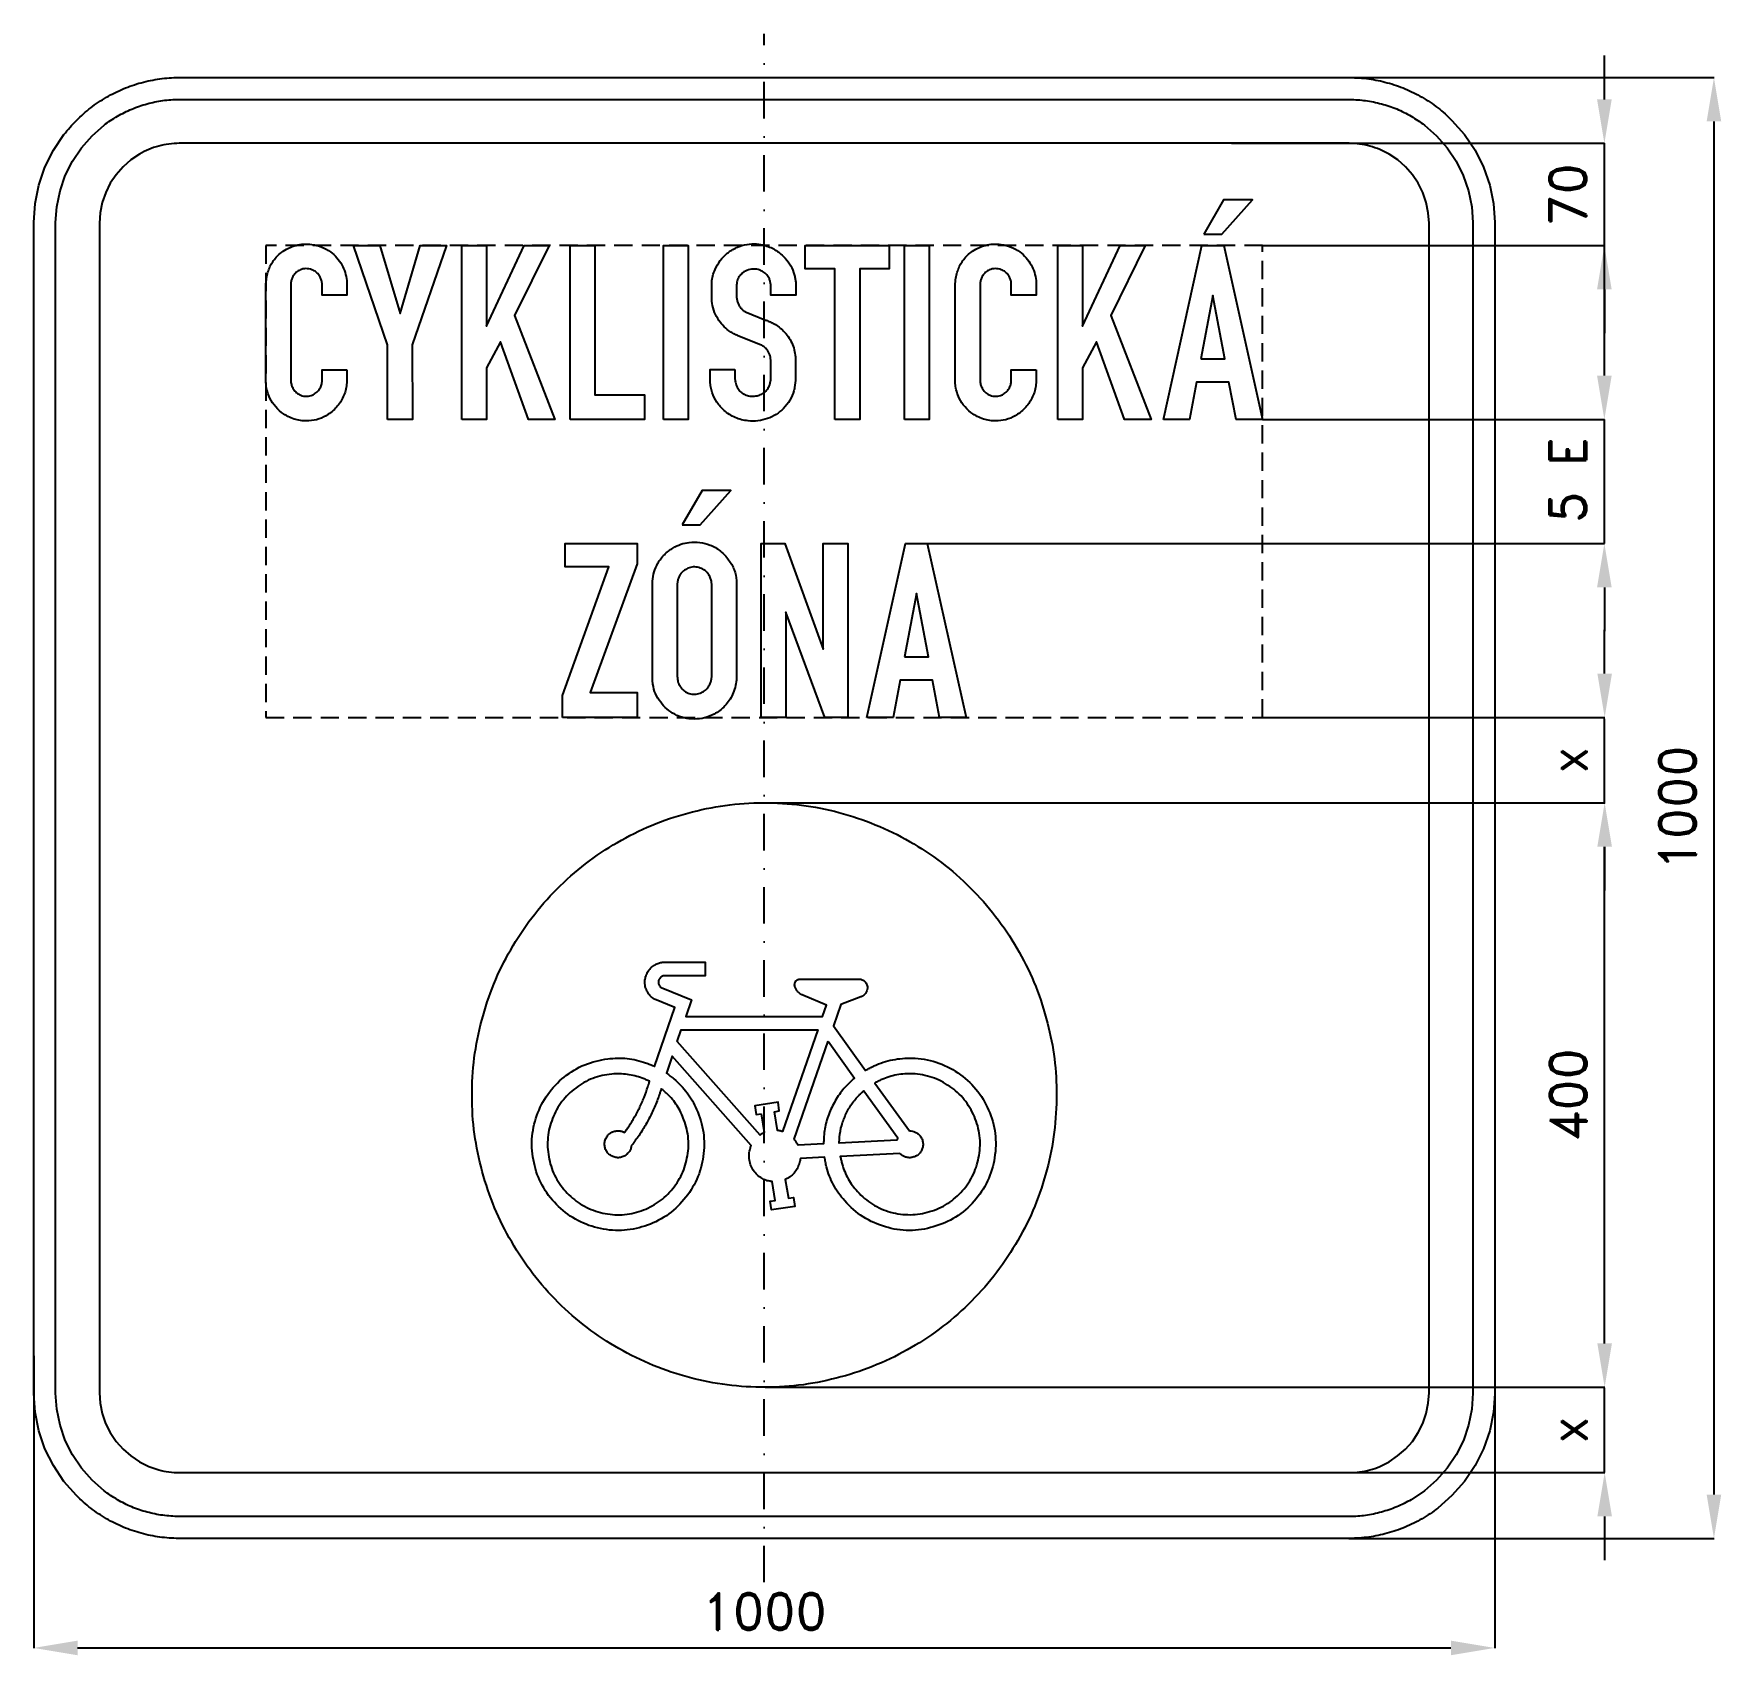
# Model space of a CAD drawing. Header units: millimetres. Extents: x -500 to 655, y -580 to 530.
import ezdxf

# ---------------------------------------------------------------- set-up
doc = ezdxf.new("R2010")
doc.units = ezdxf.units.MM
doc.header["$LTSCALE"] = 5
doc.linetypes.add('ČERCHOVANÁX2', pattern=[2, 1, -0.5, 0, -0.5])
doc.linetypes.add('ČÁRKOVANÁX2', pattern=[1.5, 1, -0.5])
doc.layers.add('Kóty', color=2, linetype='Continuous')
doc.layers.add('Značka', color=7, linetype='Continuous')
doc.styles.get("Standard").update_dxf_attribs({"font": 'romand.shx', "height": 25})
doc.dimstyles.get("Standard").update_dxf_attribs({"dimtxt": 25, "dimasz": 30, "dimexe": 0.18, "dimexo": 0.0625, "dimgap": 12.5, "dimtad": 1, "dimdec": 0, "dimzin": 0, "dimdsep": 46, "dimtxsty": 'Standard', "dimcen": 0.09, "dimadec": 0, "dimazin": 0, "dimtfac": 1, "dimtdec": 0, "dimtofl": 0, "dimtmove": 0, "dimatfit": 3, "dimfxl": 1, "dimtolj": 1, "dimtzin": 0, "dimarcsym": 0})

msp = doc.modelspace()

# ---------------------------------------------------------------- texts
at = {"layer": 'Kóty', "insert": (550, 224.6), "char_height": 25, "attachment_point": 5, "rotation": 90}
msp.add_mtext('\\A1;5 E', dxfattribs=at)

# ---------------------------------------------------------------- blocks, each defined once
blk = doc.blocks.new('*D0')
at = {"layer": 'Defpoints', "color": 0, "transparency": 16777216}
for p in [(319.8, 455), (341.1, 385), (575, 385)]:
    blk.add_point(p, dxfattribs=at)
at = {"layer": 'Kóty', "color": 0, "lineweight": -2, "transparency": 16777216}
for p, q in [((575, 485), (575, 515)), ((319.9, 455), (575.2, 455)), ((341.1, 385), (575.2, 385)), ((575, 355), (575, 325))]:
    blk.add_line(p, q, dxfattribs=at)
at = {"layer": 'Kóty', "color": 0, "transparency": 16777216}
for points in [[(570, 485), (580, 485), (575, 455)], [(570, 355), (580, 355), (575, 385)]]:
    blk.add_solid(points, dxfattribs=at)
at = {"layer": 'Kóty', "color": 0, "transparency": 16777216, "insert": (550, 420), "char_height": 25, "attachment_point": 5, "rotation": 90}
blk.add_mtext('\\A1;70', dxfattribs=at)
blk = doc.blocks.new('*D1')
at = {"layer": 'Defpoints', "color": 0, "transparency": 16777216}
for p in [(400, 500), (400, -500), (650, -500)]:
    blk.add_point(p, dxfattribs=at)
at = {"layer": 'Kóty', "color": 0, "lineweight": -2, "transparency": 16777216}
for p, q in [((400.0625, 500), (650.18, 500)), ((650, 470), (650, -470)), ((400.0625, -500), (650.18, -500))]:
    blk.add_line(p, q, dxfattribs=at)
at = {"layer": 'Kóty', "color": 0, "transparency": 16777216}
for points in [[(645, 470), (655, 470), (650, 500)], [(645, -470), (655, -470), (650, -500)]]:
    blk.add_solid(points, dxfattribs=at)
at = {"layer": 'Kóty', "color": 0, "transparency": 16777216, "insert": (625, 0), "char_height": 25, "attachment_point": 5, "rotation": 90}
blk.add_mtext('\\A1;1000', dxfattribs=at)
blk = doc.blocks.new('*D2')
at = {"layer": 'Defpoints', "color": 0, "transparency": 16777216}
for p in [(341.1, 62), (-1.7, 3.5), (575.2, 3.5)]:
    blk.add_point(p, dxfattribs=at)
at = {"layer": 'Kóty', "color": 0, "lineweight": -2, "transparency": 16777216}
for p, q in [((575.2, 92), (575.2, 122)), ((341.1, 62), (575.4, 62)), ((-1.6, 3.5), (575.4, 3.5)), ((575.2, -26.5), (575.2, -56.5))]:
    blk.add_line(p, q, dxfattribs=at)
at = {"layer": 'Kóty', "color": 0, "transparency": 16777216}
for points in [[(570.2, 92), (580.2, 92), (575.2, 62)], [(570.2, -26.5), (580.2, -26.5), (575.2, 3.5)]]:
    blk.add_solid(points, dxfattribs=at)
at = {"layer": 'Kóty', "color": 0, "transparency": 16777216, "insert": (550.2, 32.8), "char_height": 25, "attachment_point": 5, "rotation": 90}
blk.add_mtext('\\A1;x', dxfattribs=at)
blk = doc.blocks.new('*D3')
at = {"layer": 'Defpoints', "color": 0, "transparency": 16777216}
for p in [(0.6, -396.5), (575.2, -396.5), (-12.6, -455)]:
    blk.add_point(p, dxfattribs=at)
at = {"layer": 'Kóty', "color": 0, "lineweight": -2, "transparency": 16777216}
for p, q in [((575.2, -366.5), (575.2, -336.5)), ((0.6, -396.5), (575.4, -396.5)), ((-12.6, -455), (575.4, -455)), ((575.2, -485), (575.2, -515))]:
    blk.add_line(p, q, dxfattribs=at)
at = {"layer": 'Kóty', "color": 0, "transparency": 16777216}
for points in [[(570.2, -366.5), (580.2, -366.5), (575.2, -396.5)], [(570.2, -485), (580.2, -485), (575.2, -455)]]:
    blk.add_solid(points, dxfattribs=at)
at = {"layer": 'Kóty', "color": 0, "transparency": 16777216, "insert": (550.2, -425.8), "char_height": 25, "attachment_point": 5, "rotation": 90}
blk.add_mtext('\\A1;x', dxfattribs=at)
blk = doc.blocks.new('*D4')
at = {"layer": 'Defpoints', "color": 0, "transparency": 16777216}
for p in [(-1.8, 3.5), (575.2, 3.5), (0.5, -396.5)]:
    blk.add_point(p, dxfattribs=at)
at = {"layer": 'Kóty', "color": 0, "lineweight": -2, "transparency": 16777216}
for p, q in [((-1.7, 3.5), (575.4, 3.5)), ((575.2, -366.5), (575.2, -26.5)), ((0.6, -396.5), (575.4, -396.5))]:
    blk.add_line(p, q, dxfattribs=at)
at = {"layer": 'Kóty', "color": 0, "transparency": 16777216}
for points in [[(570.2, -26.5), (580.2, -26.5), (575.2, 3.5)], [(570.2, -366.5), (580.2, -366.5), (575.2, -396.5)]]:
    blk.add_solid(points, dxfattribs=at)
at = {"layer": 'Kóty', "color": 0, "transparency": 16777216, "insert": (550.2, -196.5), "char_height": 25, "attachment_point": 5, "rotation": 90}
blk.add_mtext('\\A1;400', dxfattribs=at)
blk = doc.blocks.new('*D5')
at = {"layer": 'Defpoints', "color": 0, "transparency": 16777216}
for p in [(500, -355.8), (-500, -375), (500, -575)]:
    blk.add_point(p, dxfattribs=at)
at = {"layer": 'Kóty', "color": 0, "lineweight": -2, "transparency": 16777216}
for p, q in [((500, -355.9), (500, -575.2)), ((-500, -375.1), (-500, -575.2)), ((-470, -575), (470, -575))]:
    blk.add_line(p, q, dxfattribs=at)
at = {"layer": 'Kóty', "color": 0, "transparency": 16777216}
for points in [[(-470, -570), (-470, -580), (-500, -575)], [(470, -570), (470, -580), (500, -575)]]:
    blk.add_solid(points, dxfattribs=at)
at = {"layer": 'Kóty', "color": 0, "transparency": 16777216, "insert": (0, -550), "char_height": 25, "attachment_point": 5}
blk.add_mtext('\\A1;1000', dxfattribs=at)

# ---------------------------------------------------------------- dimensions: what is measured, and where the dimension line sits
at = {"layer": 'Kóty'}
for base, p1, p2, picture, middle in [((575, 385), (319.8, 455), (341.1, 385), '*D0', (550, 420)), ((650, -500), (400, 500), (400, -500), '*D1', (625, 0)), ((575.2, 3.5), (0.5, -396.5), (-1.8, 3.5), '*D4', (550.2, -196.5))]:
    dim = msp.add_linear_dim(base=base, p1=p1, p2=p2, angle=90, dimstyle='Standard', dxfattribs=at)
    dim.commit()
    dim.dimension.update_dxf_attribs({"geometry": picture, "text_midpoint": middle})
for base, p1, p2, picture, middle in [((575.2, 3.5), (341.1, 62), (-1.7, 3.5), '*D2', (550.2, 32.8)), ((575.2, -396.5), (-12.6, -455), (0.6, -396.5), '*D3', (550.2, -425.8))]:
    dim = msp.add_linear_dim(base=base, p1=p1, p2=p2, angle=90, text='x', dimstyle='Standard', dxfattribs=at)
    dim.commit()
    dim.dimension.update_dxf_attribs({"geometry": picture, "text_midpoint": middle})
dim = msp.add_linear_dim(base=(500, -575), p1=(-500, -375), p2=(500, -355.8), dimstyle='Standard', dxfattribs=at)
dim.commit()
dim.dimension.update_dxf_attribs({"geometry": '*D5', "text_midpoint": (0, -550)})

# ---------------------------------------------------------------- linework, layer by layer
at = {"layer": 'Kóty'}
for p, q in [((575, 296), (575, 415.3)), ((341.1, 266), (575.2, 266)), ((111.6, 181), (575.2, 181)), ((575, 151), (575, 121))]:
    msp.add_line(p, q, dxfattribs=at)
for points in [[(575, 385), (575, 455)], [(575, 181), (575, 266)], [(575.2, 3), (575.2, 61)], [(575.2, -455), (575.2, -397)]]:
    msp.add_lwpolyline(points, dxfattribs=at)
for points in [[(570, 296), (580, 296), (575, 266)], [(570, 151), (580, 151), (575, 181)]]:
    msp.add_solid(points, dxfattribs=at)
at = {"layer": 'Značka', "color": 6, "linetype": 'ČERCHOVANÁX2', "ltscale": 5}
msp.add_lwpolyline([(0, -530), (0, 530)], dxfattribs=at)
at = {"layer": 'Značka', "color": 3}
for points in [[(-400, -500), (-400.4, -500), (-400.8, -500, -0.032182), (-413.7, -499.1, -0.035454), (-426.4, -496.5, -0.036283), (-438.7, -492.3, -0.034431), (-450.2, -486.5, -0.033715), (-461, -479.3, -0.034071), (-470.7, -470.7), (-479.3, -461), (-486.5, -450.2), (-492.3, -438.7), (-496.5, -426.4), (-499.1, -413.7), (-500, -400.8), (-500, -400.4), (-500, -400), (-500, 400), (-500, 400.4), (-500, 400.8), (-499.1, 413.7), (-496.5, 426.4), (-492.3, 438.7), (-486.5, 450.2), (-479.3, 461, -0.034072), (-470.7, 470.7, -0.034226), (-461, 479.3, -0.034225), (-450.2, 486.5, -0.034051), (-438.7, 492.3, -0.033415), (-426.4, 496.5, -0.034139), (-413.7, 499.1, -0.036743), (-400.8, 500), (-400.4, 500), (-400, 500), (400, 500), (400.4, 500), (400.8, 500, -0.032182), (413.7, 499.1, -0.035447), (426.4, 496.5, -0.036272), (438.7, 492.3, -0.034433), (450.2, 486.5, -0.033723), (461, 479.3, -0.034091), (470.7, 470.7), (479.3, 461), (486.5, 450.2), (492.3, 438.6), (496.5, 426.4), (499.1, 413.7), (500, 400.8), (500, 400.4), (500, 400), (500, -400), (500, -400.4), (500, -400.8), (499.1, -413.7), (496.5, -426.4), (492.3, -438.7), (486.5, -450.2), (479.3, -461), (470.7, -470.7), (461, -479.3, -0.03423), (450.2, -486.5, -0.034043), (438.6, -492.3, -0.033413), (426.4, -496.5, -0.034125), (413.7, -499.1, -0.036744), (400.8, -500), (400.4, -500), (400, -500), (-400, -500)], [(-400, -485), (-400.3, -485), (-400.7, -485, -0.032179), (-411.6, -484.2, -0.035445), (-422.4, -482, -0.03627), (-432.9, -478.5, -0.034397), (-442.7, -473.5, -0.033743), (-451.9, -467.4), (-460.1, -460.1), (-467.4, -451.9), (-473.5, -442.7), (-478.4, -432.9), (-482, -422.4), (-484.3, -411.6), (-485, -400.7), (-485, -400.3), (-485, -400), (-485, 400), (-485, 400.3), (-485, 400.7), (-484.2, 411.6), (-482, 422.4), (-478.5, 432.9), (-473.5, 442.7), (-467.4, 451.9), (-460.1, 460.1), (-451.9, 467.4, -0.034197), (-442.7, 473.5, -0.034036), (-432.9, 478.4, -0.0334), (-422.4, 482, -0.034125), (-411.6, 484.3, -0.036744), (-400.7, 485), (-400.3, 485), (-400, 485), (400, 485), (400.3, 485), (400.7, 485, -0.032173), (411.6, 484.2, -0.03544), (422.4, 482, -0.036264), (432.9, 478.5, -0.034423), (442.7, 473.5, -0.033724), (451.9, 467.4), (460.1, 460.1), (467.4, 451.9), (473.5, 442.7), (478.4, 432.9), (482, 422.4), (484.3, 411.6), (485, 400.7), (485, 400.3), (485, 400), (485, -400), (485, -400.3), (485, -400.7), (484.2, -411.6), (482, -422.4), (478.5, -432.9), (473.5, -442.7), (467.4, -451.9), (460.1, -460.1), (451.9, -467.4), (442.7, -473.5, -0.034052), (432.9, -478.4, -0.033405), (422.4, -482, -0.03413), (411.6, -484.3, -0.036744), (400.7, -485), (400.3, -485), (400, -485), (-400, -485)], [(-400, -455), (400, -455), (400.2, -455), (400.4, -455, 0.032181), (407.5, -454.5, 0.035434), (414.5, -453.1, 0.036239), (421.3, -450.8), (427.6, -447.6), (433.5, -443.6), (438.9, -438.9), (443.6, -433.6), (447.6, -427.6), (450.8, -421.3), (453, -414.5), (454.5, -407.5), (455, -400.4), (455, -400.2), (455, -400), (455, 400), (455, 400.2), (455, 400.4), (454.5, 407.5), (453, 414.5), (450.8, 421.3), (447.6, 427.6), (443.6, 433.5), (438.9, 438.9), (433.6, 443.6), (427.6, 447.6), (421.3, 450.8, 0.033381), (414.5, 453, 0.0341), (407.5, 454.5, 0.036743), (400.4, 455), (400.2, 455), (400, 455), (-400, 455), (-400.2, 455), (-400.4, 455, 0.032168), (-407.5, 454.5, 0.035417), (-414.5, 453, 0.036291), (-421.3, 450.8, 0.034445), (-427.6, 447.6), (-433.6, 443.6), (-438.9, 438.9), (-443.6, 433.5), (-447.6, 427.6), (-450.7, 421.3), (-453.1, 414.5), (-454.5, 407.5), (-455, 400.4), (-455, 400.2), (-455, 400), (-455, -400), (-455, -400.2), (-455, -400.4), (-454.5, -407.5), (-453.1, -414.5), (-450.8, -421.3), (-447.6, -427.6), (-443.6, -433.6), (-438.9, -438.9), (-433.6, -443.6), (-427.6, -447.6), (-421.3, -450.7), (-414.5, -453.1, 0.034105), (-407.5, -454.5, 0.036732), (-400.4, -455), (-400.2, -455), (-400, -455)], [(-285.8, 300), (-285.8, 291.7), (-285.8, 291.3), (-285.8, 290.9, -0.058395), (-286.3, 286.7, -0.04352), (-287.7, 282.6, -0.074594), (-292, 275.2, -0.081624), (-298.5, 269.5, -0.069971), (-304.7, 266.3, -0.069174), (-311.7, 265, -0.086255), (-320.7, 265.9, -0.086656), (-329, 269.8, -0.070136), (-334.4, 274.5, -0.067916), (-338.3, 280.6, -0.047371), (-340.1, 285.1, -0.050891), (-341, 289.9, -0.004792), (-341, 290.5), (-341.1, 291.1), (-341.1, 359), (-341, 359.4), (-341, 359.7, -0.02564), (-340.5, 363.8, -0.037676), (-339.4, 367.7, -0.07824), (-335.9, 374.7, -0.077449), (-330.4, 380.3, -0.055464), (-325.7, 383.2, -0.051639), (-320.5, 385.1, -0.050433), (-315.1, 386, -0.052933), (-309.6, 385.8, -0.06598), (-302.9, 384, -0.064102), (-296.9, 380.6, -0.055946), (-292.5, 376.7, -0.058597), (-289.2, 371.8, -0.054984), (-286.9, 366.6, -0.050286), (-285.8, 361, -0.004114), (-285.8, 360.4), (-285.7, 359.8), (-285.7, 351), (-302.7, 351), (-302.7, 359), (-302.7, 359.5, 0.010744), (-302.8, 360, 0.065469), (-303.4, 362.3, 0.058071), (-304.6, 364.5, 0.075686), (-306.8, 366.9, 0.08205), (-309.6, 368.5, 0.103145), (-313.7, 369.2, 0.106124), (-317.7, 368.3, 0.080076), (-320.3, 366.7, 0.074147), (-322.3, 364.4, 0.056539), (-323.4, 362.2, 0.053196), (-324, 359.9, 0.007479), (-324, 359.4), (-324.1, 359), (-324.1, 292.7), (-324.1, 292.3, 0.006728), (-324, 291.9, 0.059865), (-323.5, 289.3, 0.064006), (-322.3, 286.8, 0.083803), (-320.1, 284.2, 0.087799), (-317.1, 282.5, 0.089764), (-313.7, 281.8, 0.089114), (-310.2, 282.3, 0.078265), (-307.5, 283.7, 0.073524), (-305.2, 285.8, 0.068922), (-303.6, 288.3, 0.069944), (-302.8, 291.1, 0.008136), (-302.7, 291.6), (-302.7, 292), (-302.7, 300), (-285.8, 300)], [(-20.1, 300.1), (-20.1, 293.7), (-20.1, 293.4), (-20, 293.1, 0.067839), (-19.3, 289.7, 0.080268), (-17.6, 286.6, 0.070822), (-15.6, 284.4, 0.06848), (-13.1, 282.9, 0.072225), (-9.9, 282, 0.059819), (-6.6, 282, 0.062313), (-3.3, 282.7, 0.080555), (-0.3, 284.2, 0.082217), (2.1, 286.6, 0.072872), (3.7, 289.6, 0.024106), (4, 290.6, 0.024244), (4.2, 291.7, 0.007534), (4.3, 292.2), (4.4, 292.6), (4.4, 306.5), (4.4, 307, 0.012192), (4.3, 307.6, 0.0575), (4, 309.6, 0.041293), (3.2, 311.5, 0.041758), (2.1, 313.4, 0.055544), (0.7, 315, 0.037058), (-0.4, 315.8, 0.031309), (-1.5, 316.6, 0.008655), (-2, 316.8), (-2.5, 317.1), (-18.1, 323.3), (-18.4, 323.5), (-18.8, 323.6, -0.037025), (-21.6, 325, -0.028658), (-24.2, 326.7, -0.04762), (-28.4, 330.4, -0.053381), (-31.8, 335, -0.061657), (-34.6, 340.8, -0.062525), (-35.8, 347), (-35.9, 347.5), (-35.9, 348), (-35.9, 358.2, -0.002662), (-35.9, 359, -0.007998), (-35.9, 359.9, -0.052118), (-35.2, 364.3, -0.041817), (-33.6, 368.6, -0.059291), (-30.1, 374.7, -0.064888), (-25.3, 379.7, -0.070469), (-18.9, 383.7, -0.069026), (-11.7, 385.8, -0.059157), (-5.4, 386.1, -0.059494), (0.8, 385, -0.073684), (8.2, 381.6, -0.072354), (14.3, 376.3, -0.05872), (18.1, 371.1, -0.059705), (20.5, 365.1, -0.025327), (21.1, 362.5, -0.025631), (21.5, 359.9, -0.004238), (21.5, 359.3), (21.5, 358.8), (21.5, 351), (4.5, 351), (4.5, 357.5), (4.5, 357.8), (4.5, 358.1, 0.026949), (4.1, 360.2, 0.049636), (3.5, 362.2, 0.084181), (1.8, 364.9, 0.070669), (-0.7, 367, 0.066962), (-3.5, 368.4, 0.070667), (-6.6, 368.9, 0.096873), (-10.9, 368.4, 0.097771), (-14.8, 366.3, 0.080392), (-17.1, 363.8, 0.0883), (-18.5, 360.7, 0.027244), (-18.8, 359.5, 0.01392), (-18.9, 358.3), (-19, 358), (-19, 357.6), (-19, 349.9), (-19, 349.6), (-18.9, 349.3, 0.04356), (-18.5, 347, 0.048674), (-17.7, 344.8, 0.04846), (-16.6, 342.9, 0.049306), (-15.1, 341.3, 0.030235), (-14.2, 340.5, 0.034762), (-13.1, 339.8, 0.009664), (-12.8, 339.6), (-12.4, 339.4), (0.5, 334.2), (0.9, 334), (1.3, 333.9, 0.007022), (4.1, 332.7, -0.023412), (6.8, 331.4, -0.04641), (10.2, 329.2, -0.037082), (13.2, 326.5, -0.042541), (16.4, 322.7, -0.047681), (18.8, 318.4, -0.047349), (20.5, 313.7, -0.041078), (21.3, 308.8), (21.4, 308.4), (21.4, 308), (21.4, 292.9), (21.4, 292.6), (21.3, 292.2, -0.015256), (20.9, 288.9, -0.028871), (20.2, 285.6, -0.069935), (17.5, 279.1, -0.066409), (13.1, 273.5, -0.060061), (8.1, 269.4, -0.058509), (2.3, 266.6, -0.060313), (-4.3, 265, -0.058899), (-11.1, 265, -0.077487), (-19.9, 267.3, -0.082892), (-27.5, 272.1, -0.070865), (-32.4, 277.7, -0.07271), (-35.6, 284.4, -0.034908), (-36.6, 288, -0.026616), (-37.1, 291.8), (-37.1, 292.2), (-37.1, 292.6), (-37.1, 300.1), (-20.1, 300.1)], [(186, 300), (186, 291.7), (186, 291.3), (186, 290.9, -0.058395), (185.5, 286.7, -0.04352), (184.1, 282.6, -0.074594), (179.7, 275.2, -0.081624), (173.3, 269.5, -0.069971), (167, 266.3, -0.069174), (160.1, 265, -0.086255), (151.1, 265.9, -0.086656), (142.8, 269.8, -0.070136), (137.4, 274.5, -0.067916), (133.4, 280.6, -0.047371), (131.7, 285.1, -0.050891), (130.8, 289.9, -0.004792), (130.7, 290.5), (130.7, 291.1), (130.7, 359), (130.7, 359.4), (130.8, 359.7, -0.02564), (131.3, 363.8, -0.037676), (132.4, 367.7, -0.07824), (135.9, 374.7, -0.077449), (141.4, 380.3, -0.055464), (146.1, 383.2, -0.051639), (151.3, 385.1, -0.050433), (156.7, 386, -0.052933), (162.2, 385.8, -0.06598), (168.9, 384, -0.064102), (174.9, 380.6, -0.055946), (179.2, 376.7, -0.058597), (182.6, 371.8, -0.054984), (184.9, 366.6, -0.050286), (186, 361, -0.004114), (186, 360.4), (186.1, 359.8), (186.1, 351), (169.1, 351), (169.1, 359), (169, 359.5, 0.010744), (169, 360, 0.065469), (168.4, 362.3, 0.058071), (167.2, 364.5, 0.075686), (165, 366.9, 0.08205), (162.2, 368.5, 0.103145), (158.1, 369.2, 0.106124), (154, 368.3, 0.080076), (151.5, 366.7, 0.074147), (149.5, 364.4, 0.056539), (148.4, 362.2, 0.053196), (147.8, 359.9, 0.007479), (147.7, 359.4), (147.7, 359), (147.7, 292.7), (147.7, 292.3, 0.006728), (147.7, 291.9, 0.059865), (148.3, 289.3, 0.064006), (149.5, 286.8, 0.083803), (151.7, 284.2, 0.087799), (154.7, 282.5, 0.089764), (158.1, 281.8, 0.089114), (161.6, 282.3, 0.078265), (164.3, 283.7, 0.073524), (166.6, 285.8, 0.068922), (168.1, 288.3, 0.069944), (169, 291.1, 0.008136), (169, 291.6), (169.1, 292), (169.1, 300), (186, 300)], [(-76.6, 154.3), (-76.6, 154.8), (-76.5, 155.3, -0.051733), (-75.3, 161.6, -0.060089), (-72.8, 167.5, -0.071623), (-68.4, 173.4, -0.067964), (-62.5, 177.9, -0.054468), (-57.1, 180.5, -0.054174), (-51.3, 181.8, -0.065511), (-44.1, 181.8, -0.06822), (-37.1, 180, -0.076783), (-30, 175.9, -0.070462), (-24.4, 169.8, -0.068132), (-20.6, 163.1, -0.084708), (-19.1, 155.7), (-19, 155.3), (-19, 154.8), (-19, 88.7), (-19.1, 88.2), (-19.1, 87.6, -0.037757), (-20, 82.5, -0.046576), (-21.7, 77.7, -0.086539), (-26.9, 69.9, -0.087936), (-34.4, 64.3, -0.067419), (-40.9, 61.7, -0.062799), (-47.8, 60.9, -0.062156), (-54.8, 61.7, -0.066089), (-61.3, 64.2, -0.060309), (-66.6, 67.8, -0.055632), (-70.9, 72.4, -0.060039), (-74.4, 78.3, -0.070804), (-76.2, 84.7, -0.015083), (-76.4, 86.3, -0.007369), (-76.6, 88), (-76.6, 88.4), (-76.6, 88.8), (-76.6, 154.3)], [(-59.6, 153.4), (-59.6, 89.7), (-59.5, 89.3), (-59.5, 88.9, 0.058221), (-58.8, 85.6, 0.076978), (-57.2, 82.6, 0.089876), (-54.6, 80, 0.086069), (-51.3, 78.4, 0.08551), (-47.6, 77.9, 0.083498), (-43.9, 78.6, 0.074202), (-41, 80.1, 0.073683), (-38.6, 82.5, 0.055029), (-37.3, 84.6, 0.05284), (-36.4, 86.9, 0.024347), (-36.2, 87.9, 0.028182), (-36.1, 89, 0.00831), (-36, 89.4), (-36, 89.8), (-36, 153.6), (-36.1, 154, 0.006472), (-36.1, 154.5, 0.056566), (-36.7, 157.2, 0.065536), (-38, 159.7, 0.089016), (-40.5, 162.5, 0.083857), (-43.8, 164.2, 0.086281), (-47.6, 165, 0.086475), (-51.4, 164.4, 0.07759), (-54.5, 162.9, 0.081786), (-57, 160.5, 0.055709), (-58.3, 158.5, 0.047237), (-59.1, 156.3, 0.022196), (-59.4, 155.2, 0.025938), (-59.5, 154.1, 0.006836), (-59.6, 153.8), (-59.6, 153.4)]]:
    msp.add_lwpolyline(points, format="xyb", dxfattribs=at)
for points in [[(300.9, 392.8), (313.1, 392.8), (334.2, 416.3), (314.4, 416.3), (300.9, 392.8)], [(-257.9, 266), (-257.9, 317.1), (-281.2, 385), (-263.2, 385), (-249.3, 338.4), (-235.5, 385), (-217.5, 385), (-240.9, 317.1), (-240.8, 266), (-257.9, 266)], [(-207.1, 266), (-207.1, 385), (-190.1, 385), (-190.1, 329.9), (-164.4, 385), (-147.3, 385), (-170.9, 337.2), (-143.3, 266), (-161.4, 266), (-180.5, 319), (-190.1, 301.2), (-190.1, 266), (-207.1, 266)], [(-132.9, 266), (-132.9, 385), (-115.9, 385), (-115.9, 282.9), (-81.9, 282.9), (-81.9, 266), (-132.9, 266)], [(-69, 266), (-69, 385), (-52, 385), (-52, 266), (-69, 266)], [(48.2, 266), (48.2, 369.1), (28, 369.1), (28, 385), (85.5, 385), (85.5, 369.1), (65.3, 369.1), (65.3, 266), (48.2, 266)], [(95.9, 266), (95.9, 385), (112.9, 385), (112.9, 266), (95.9, 266)], [(201, 266), (201, 385), (217.9, 385), (217.9, 329.9), (243.6, 385), (260.7, 385), (237.1, 337.2), (264.7, 266), (246.6, 266), (227.5, 319), (217.9, 301.2), (217.9, 266), (201, 266)], [(273.2, 266), (299.6, 385), (314.5, 385), (341.1, 266), (323, 266), (318, 291.5), (295.9, 291.5), (291.1, 266), (273.2, 266)], [(298.9, 307.5), (315.2, 307.5), (307, 350.9), (298.9, 307.5)], [(-56.1, 193.8), (-43.9, 193.8), (-22.8, 217.3), (-42.6, 217.3), (-56.1, 193.8)], [(-138.1, 62), (-138.1, 77), (-106.3, 165), (-136.2, 165), (-136.2, 181), (-87, 181), (-87, 167.2), (-119.1, 79.1), (-87, 79.1), (-87, 62), (-138.1, 62)], [(-2.2, 62), (-2.2, 181), (14, 181), (40.4, 108.8), (40.4, 181), (57.3, 181), (57.3, 62), (41.5, 62), (14.8, 134), (14.8, 62), (-2.2, 62)], [(70.2, 62), (96.6, 181), (111.5, 181), (138.1, 62), (120, 62), (115.1, 87.5), (93, 87.5), (88.2, 62), (70.2, 62)], [(96, 103.5), (112.3, 103.5), (104.1, 146.9), (96, 103.5)]]:
    msp.add_lwpolyline(points, dxfattribs=at)
at = {"layer": 'Značka', "color": 6, "linetype": 'ČÁRKOVANÁX2', "ltscale": 2.5}
msp.add_lwpolyline([(-341.1, 62), (341.1, 62), (341.1, 385), (-341.1, 385)], close=True, dxfattribs=at)
at = {"layer": 'Značka', "color": 5}
for points in [[(200, -196.5), (200, -197.8), (200, -199.1, -0.032167), (198, -225.2, -0.035723), (192.5, -250.8, -0.036666), (183.9, -275.5, -0.034754), (171.9, -298.8, -0.034039), (157.1, -320.4, -0.034453), (139.6, -339.8, -0.034561), (119.7, -356.8, -0.034427), (97.7, -371, -0.034389), (74.1, -382.3, -0.034418), (49.2, -390.3, -0.034423), (23.5, -395.2, -0.034417), (-2.6, -396.5, -0.034416), (-28.7, -394.5, -0.034417), (-54.3, -389, -0.034417), (-79, -380.3, -0.034417), (-102.3, -368.4, -0.034417), (-123.9, -353.6, -0.034417), (-143.3, -336.1, -0.034417), (-160.3, -316.2, -0.034417), (-174.5, -294.2, -0.034417), (-185.8, -270.6, -0.034417), (-193.8, -245.7, -0.034417), (-198.7, -220, -0.034417), (-200, -193.9, -0.034417), (-198, -167.8, -0.034417), (-192.5, -142.2, -0.034417), (-183.8, -117.5, -0.034417), (-171.9, -94.2, -0.034417), (-157.1, -72.6, -0.034417), (-139.6, -53.2, -0.034417), (-119.7, -36.2, -0.034417), (-97.7, -22, -0.034417), (-74.1, -10.7, -0.034417), (-49.2, -2.7, -0.034417), (-23.5, 2.2, -0.034416), (2.6, 3.5, -0.034417), (28.7, 1.5, -0.034418), (54.3, -4, -0.034416), (79, -12.7, -0.034417), (102.3, -24.6, -0.034418), (123.9, -39.4, -0.034406), (143.3, -56.9, -0.034414), (160.3, -76.8, -0.034487), (174.5, -98.8, -0.034419), (185.8, -122.3, -0.034076), (193.8, -147.3, -0.032791), (198.6, -171.7, -0.034265), (200, -196.5)], [(65.5, -117.1), (65.8, -117.1, -0.009721), (66, -117.2, -0.050674), (67.1, -117.6, -0.050922), (68.1, -118.2, -0.06328), (69.2, -119.2, -0.062196), (70, -120.5, -0.063017), (70.4, -121.8, -0.067125), (70.6, -123.3, -0.086845), (70.2, -125.2, -0.072595), (69.2, -127, -0.058175), (68.1, -128.1, -0.065834), (66.7, -129, -0.01327), (66.4, -129.2, -0.004415), (66, -129.3), (52.5, -134.5), (47.4, -149.2), (69.3, -179.6, -0.003881), (72.3, -178, -0.01164), (75.2, -176.5, -0.060218), (87.9, -172.4, -0.060611), (101.2, -171.3, -0.07532), (117.6, -174, -0.075262), (132.5, -181.4, -0.075145), (144.9, -192.5, -0.074694), (153.5, -206.8, -0.074518), (158, -222.8, -0.07459), (157.6, -239.4, -0.074573), (152.8, -255.3, -0.07453), (143.6, -269.2, -0.074566), (131, -280, -0.074572), (115.7, -286.7, -0.074518), (99.3, -289.2, -0.074745), (82.9, -286.7, -0.074612), (67.7, -279.9, -0.073239), (55.1, -268.9, -0.060571), (47.4, -258, -0.065919), (42.6, -245.6, -0.013247), (41.9, -242.4, -0.004417), (41.3, -239.1), (24.7, -239.9, -0.003624), (24.6, -240.8, -0.010879), (24.4, -241.8, -0.056133), (23.3, -245.3, -0.055073), (21.5, -248.5, -0.056709), (19.1, -251.3, -0.062304), (16.1, -253.4, -0.01253), (15.2, -253.9, -0.004179), (14.4, -254.3), (16.5, -267.2), (19.9, -266.7), (20.9, -272.7), (5, -275.2), (4, -269.2), (7.4, -268.7), (5.4, -255.7, -0.003215), (4.5, -255.6, -0.009643), (3.7, -255.5, -0.050327), (0.5, -254.6, -0.05041), (-2.4, -253, -0.062708), (-5.6, -250.4, -0.062939), (-8.1, -247, -0.062616), (-9.7, -243.2, -0.061036), (-10.4, -239.1, -0.050426), (-10.3, -235.8, -0.055092), (-9.5, -232.6, -0.010985), (-9.2, -231.8, -0.003662), (-8.9, -231.1), (-63, -169.9), (-67, -181.6, -0.003813), (-64.3, -183.5, -0.011436), (-61.8, -185.5, -0.059214), (-52.8, -195, -0.059571), (-46.3, -206.4, -0.074038), (-41.7, -222.1, -0.073983), (-41.8, -238.5, -0.073865), (-46.2, -254.2, -0.073427), (-55, -268, -0.073251), (-67, -279.1, -0.073312), (-81.8, -286.2, -0.073308), (-97.8, -289.2, -0.073285), (-114.1, -287.4, -0.073287), (-129.3, -281.5, -0.073298), (-142.2, -271.4, -0.073282), (-152, -258.3, -0.073262), (-157.6, -242.9, -0.073298), (-159, -226.6, -0.0733), (-155.6, -210.6, -0.073253), (-148.2, -196.1, -0.073483), (-136.9, -184.2, -0.073339), (-122.9, -175.8, -0.071983), (-107, -171.8, -0.05954), (-93.9, -171.5, -0.064817), (-81.2, -174.5, -0.013013), (-78.1, -175.6, -0.004339), (-75.1, -176.9), (-61.3, -136.6), (-75.2, -130.9), (-75.8, -130.5, -0.010048), (-76.3, -130.2, -0.052327), (-78.3, -128.3, -0.052465), (-79.9, -126.1, -0.06528), (-81.2, -123, -0.065232), (-81.7, -119.6, -0.065097), (-81.4, -116.3, -0.064967), (-80.2, -113.1, -0.064622), (-78.4, -110.3, -0.063433), (-75.9, -108, -0.052513), (-73.5, -106.7, -0.05726), (-71, -105.8, -0.01143), (-70.3, -105.7, -0.003811), (-69.6, -105.6), (-40.5, -105.6), (-40.5, -114.8), (-68.3, -114.8), (-68.6, -114.8, 0.009928), (-68.8, -114.8, 0.051726), (-69.6, -115.1, 0.05185), (-70.4, -115.5, 0.064517), (-71.2, -116.2, 0.064469), (-71.9, -117.1, 0.064338), (-72.3, -118.1, 0.064214), (-72.4, -119.2, 0.063867), (-72.3, -120.3, 0.062688), (-71.9, -121.3, 0.051901), (-71.5, -122, 0.056601), (-70.8, -122.7), (-70.7, -122.8), (-70.5, -122.9), (-49.9, -131.4), (-53.7, -142.7), (39.9, -142.7), (42.6, -134.9), (26.4, -128.2), (26, -128, -0.009494), (25.7, -127.8, -0.047482), (24.3, -126.9, -0.041485), (23, -125.8, -0.057978), (21.8, -124.1, -0.081427), (21, -122.2, -0.056687), (20.8, -121.1, -0.073948), (21, -119.9, -0.07846), (21.4, -118.9, -0.073316), (22.1, -118, -0.06056), (22.9, -117.5, -0.066457), (23.7, -117.2, -0.013337), (24, -117.1), (24.2, -117.1), (65.5, -117.1)], [(-2.1, -209.3), (0, -222.2), (-0.2, -222.3), (-0.3, -222.4, 0.01025), (-0.9, -222.7, 0.009883), (-1.5, -223, 0.010253), (-2.1, -223.3, 0.011368), (-2.7, -223.7), (-2.8, -223.8), (-2.9, -223.9), (-59.6, -159.9), (-56.8, -151.8), (36.7, -151.8), (12.4, -221.5), (12.3, -221.4), (12.1, -221.4, 0.010689), (11.4, -221.2, 0.010307), (10.8, -221, 0.010693), (10.1, -220.9, 0.011856), (9.4, -220.8), (9.2, -220.8), (9, -220.8), (6.9, -207.9), (10.3, -207.3), (9.4, -201.3), (-6.5, -203.8), (-5.5, -209.9), (-2.1, -209.3)], [(43.7, -159.7), (61.8, -184.9, 0.003002), (59.9, -186.6, 0.009008), (58, -188.3, 0.046722), (51.4, -196.1, 0.045586), (46.2, -205, 0.04705), (42.5, -214.7, 0.051844), (40.8, -224.8, 0.010352), (40.7, -227.4, 0.003452), (40.6, -229.9), (23.1, -230.8), (23, -230.6), (22.9, -230.4, 0.015395), (22.4, -229.5, 0.014855), (21.9, -228.6, 0.015406), (21.3, -227.8, 0.017075), (20.7, -227), (20.5, -226.8), (20.4, -226.6), (43.7, -159.7)], [(-91, -231.2, -0.003893), (-91.1, -231.7, -0.011677), (-91.2, -232.2, -0.060397), (-91.8, -234.2, -0.060797), (-93, -235.9, -0.07555), (-94.8, -237.7, -0.075491), (-97.2, -238.9, -0.075374), (-99.7, -239.4, -0.074921), (-102.3, -239.1, -0.074745), (-104.7, -238.1, -0.074817), (-106.8, -236.5, -0.0748), (-108.3, -234.4, -0.074757), (-109.1, -231.9, -0.074794), (-109.3, -229.3, -0.0748), (-108.6, -226.8, -0.074744), (-107.4, -224.5, -0.074972), (-105.5, -222.7, -0.07484), (-103.2, -221.5, -0.073464), (-100.6, -221, -0.060756), (-98.6, -221.1, -0.066117), (-96.6, -221.7, -0.013288), (-96.1, -221.9), (-95.6, -222.2, 0.001245), (-94.5, -220.6, 0.003737), (-93.4, -219, 0.019543), (-89.2, -212.3, 0.018873), (-85.5, -205.4, 0.019567), (-82.3, -198.3, 0.021677), (-79.7, -190.9, 0.004275), (-79.1, -189, 0.001425), (-78.6, -187.1, 0.003787), (-81, -186, 0.011359), (-83.5, -185, 0.058837), (-93.7, -182.4, 0.059181), (-104.4, -182.2, 0.073557), (-117.4, -185.1, 0.073503), (-129, -191.7, 0.073385), (-138.5, -201, 0.07295), (-144.9, -212.6, 0.072776), (-148.1, -225.5, 0.072836), (-147.5, -238.8, 0.072833), (-143.5, -251.4, 0.072809), (-136, -262.4, 0.072812), (-125.9, -271, 0.072822), (-113.7, -276.4, 0.072806), (-100.6, -278.5, 0.072787), (-87.4, -276.7, 0.072822), (-75.2, -271.5, 0.072823), (-64.9, -263.1, 0.072778), (-57.2, -252.2, 0.073009), (-52.9, -239.7, 0.072862), (-52, -226.4, 0.071512), (-55, -213.5, 0.059153), (-59.7, -203.8, 0.064403), (-66.5, -195.7, 0.012926), (-68.5, -193.9, 0.00431), (-70.5, -192.2, -0.001297), (-71.2, -194.3, -0.003891), (-71.9, -196.4, -0.020345), (-75.1, -204.7, -0.019651), (-78.9, -212.7, -0.020372), (-83.3, -220.4, -0.022566), (-88.3, -227.7, -0.004451), (-89.6, -229.4, -0.001484), (-91, -231.2)], [(99.3, -221), (99.8, -221.1, -0.011672), (100.3, -221.1, -0.060371), (102.4, -221.5, -0.060767), (104.2, -222.4, -0.075517), (106.3, -224, -0.075468), (107.7, -226.2, -0.075338), (108.5, -228.7, -0.074866), (108.6, -231.3, -0.074723), (107.9, -233.8, -0.074792), (106.6, -236, -0.074735), (104.7, -237.8, -0.074941), (102.3, -238.9, -0.074807), (99.8, -239.4, -0.073432), (97.2, -239.1, -0.060728), (95.2, -238.4, -0.066088), (93.5, -237.2, -0.013283), (93.2, -236.9), (92.8, -236.5), (52, -238.6, 0.003847), (52.6, -241.2, 0.011539), (53.3, -243.8, 0.059723), (57.4, -253.8, 0.060098), (63.8, -262.5, 0.074689), (74.1, -271.2, 0.074632), (86.5, -276.6, 0.074514), (99.9, -278.4, 0.074068), (113.2, -276.3, 0.073894), (125.5, -270.8, 0.073965), (135.7, -261.9, 0.073948), (143.1, -250.7, 0.073906), (147, -237.8, 0.073942), (147.4, -224.3, 0.073946), (143.8, -211.3, 0.073894), (136.9, -199.7, 0.074123), (126.9, -190.6, 0.073985), (114.9, -184.5, 0.07262), (101.6, -182, 0.060063), (90.7, -182.7, 0.065377), (80.5, -185.9, 0.013132), (78, -187.1, 0.004378), (75.6, -188.3), (99.3, -221)], [(91.4, -225.8), (91.4, -225.9), (91.3, -226, 0.010337), (91.2, -226.3, 0.009967), (91, -226.6, 0.010341), (90.9, -226.9, 0.011465), (90.8, -227.3), (90.7, -227.4), (90.7, -227.4), (51.3, -229.4, -0.002908), (51.4, -227.4, -0.008727), (51.5, -225.3, -0.045291), (53, -217.3, -0.044156), (55.9, -209.7, -0.045589), (59.9, -202.6, -0.050254), (65.1, -196.4, -0.010025), (66.6, -194.9, -0.003343), (68.1, -193.6), (91.4, -225.8)]]:
    msp.add_lwpolyline(points, format="xyb", dxfattribs=at)

msp.set_redraw_order([(e.dxf.handle, doc.entitydb.next_handle()) for e in msp.query("TEXT MTEXT ATTDEF DIMENSION ARC_DIMENSION")])  # texts and dimensions are drawn at this point

doc.saveas('drawing.dxf')
